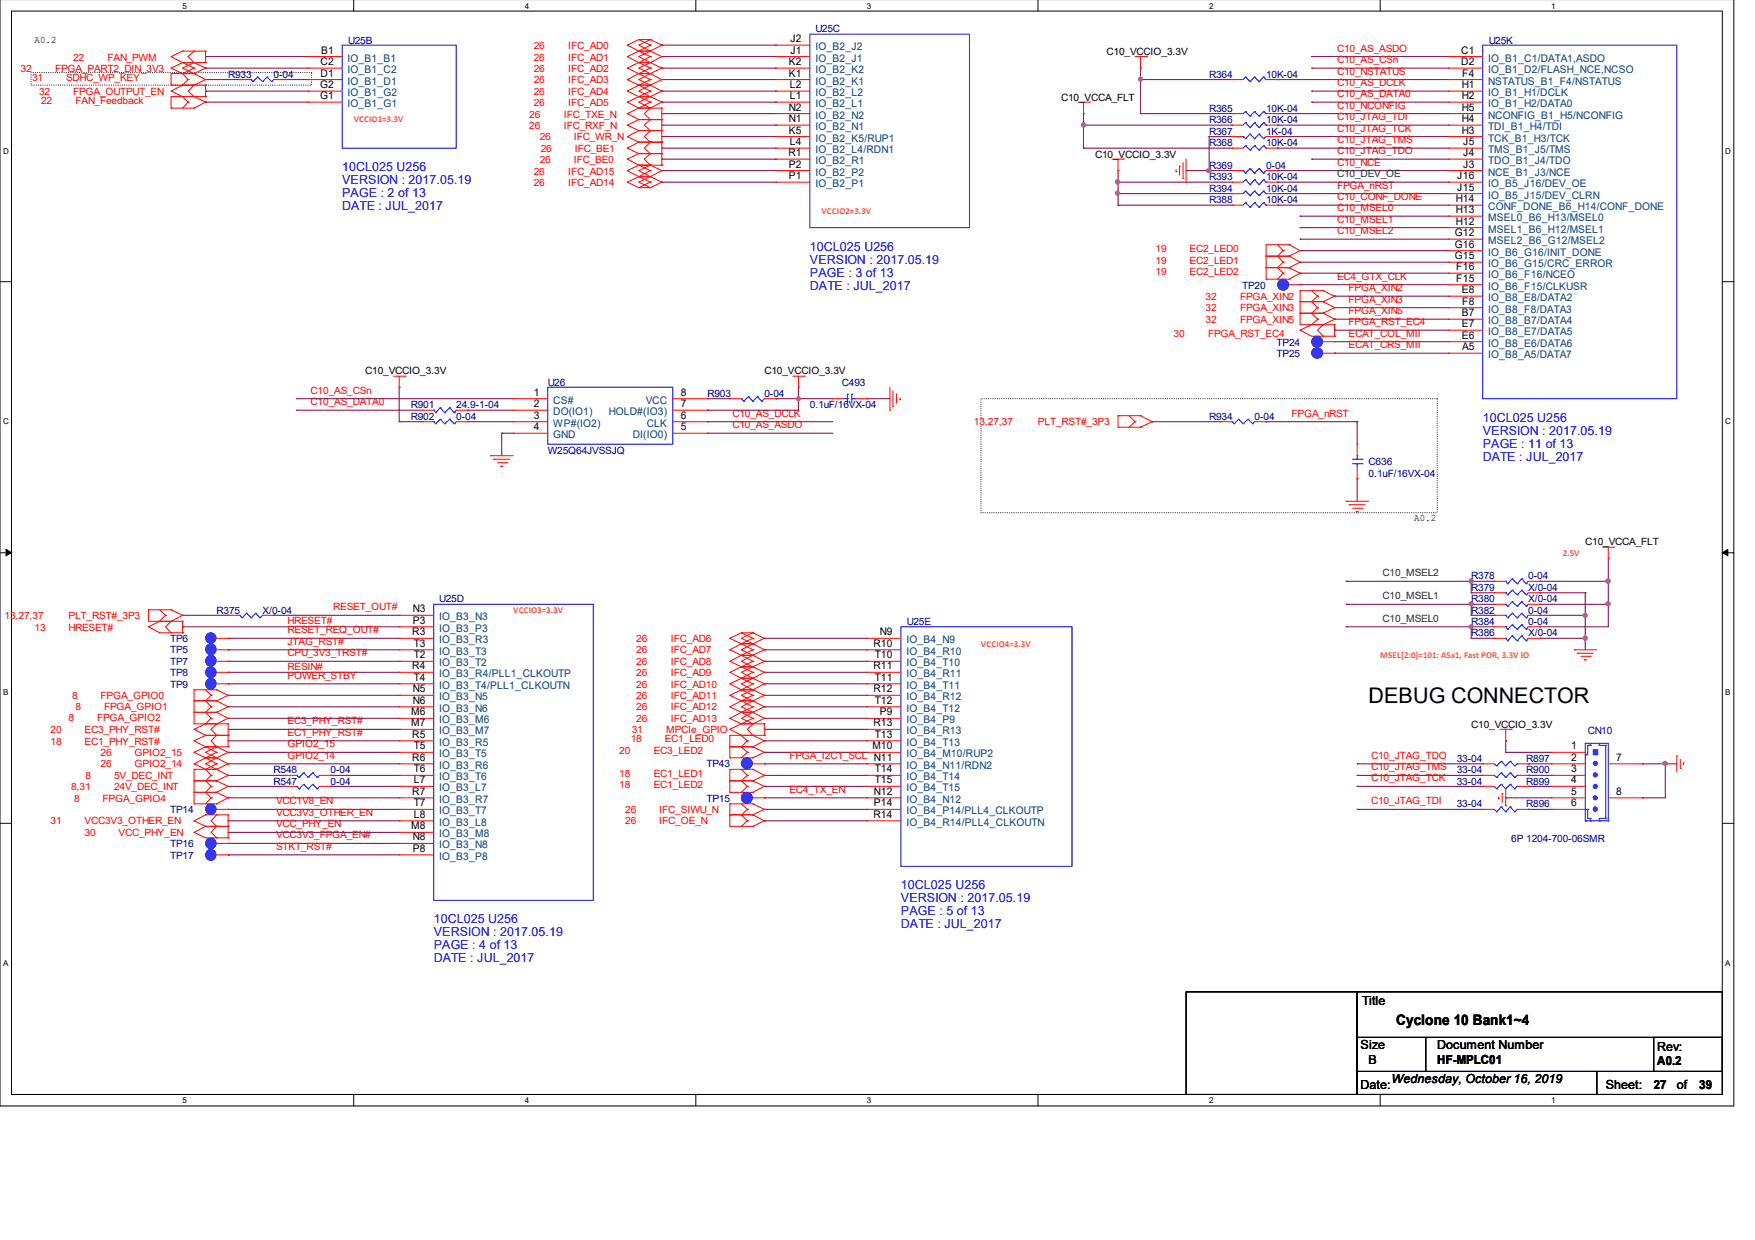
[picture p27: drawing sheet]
<svg xmlns="http://www.w3.org/2000/svg" width="297mm" height="210mm" viewBox="0 0 297 210" stroke-linecap="round" stroke-linejoin="round" font-family="sans-serif">
<defs><g id="words">
<text font-size="3.6" x="231.6" y="119.1">DEBUG CONNECTOR</text>
<text font-size="2.5" x="236.3" y="173.5">Cyclone 10 Bank1~4</text>
<g font-size="2.1" fill="#00f">
<text x="57.9" y="28.9">10CL025 U256</text>
<text x="57.9" y="31.1">VERSION : 2017.05.19</text>
<text x="57.9" y="33.3">PAGE : 2 of 13</text>
<text x="57.9" y="35.5">DATE : JUL_2017</text>
<text x="137.1" y="42.4">10CL025 U256</text>
<text x="137.1" y="44.6">VERSION : 2017.05.19</text>
<text x="137.1" y="46.8">PAGE : 3 of 13</text>
<text x="137.1" y="49">DATE : JUL_2017</text>
<text x="251" y="71.4">10CL025 U256</text>
<text x="251" y="73.6">VERSION : 2017.05.19</text>
<text x="251" y="75.8">PAGE : 11 of 13</text>
<text x="251" y="78">DATE : JUL_2017</text>
<text x="152.5" y="150.6">10CL025 U256</text>
<text x="152.5" y="152.8">VERSION : 2017.05.19</text>
<text x="152.5" y="155">PAGE : 5 of 13</text>
<text x="73.4" y="156.3">10CL025 U256</text>
<text x="73.4" y="158.5">VERSION : 2017.05.19</text>
<text x="73.4" y="160.7">PAGE : 4 of 13</text>
<text x="152.5" y="157.2">DATE : JUL_2017</text>
<text x="73.4" y="162.9">DATE : JUL_2017</text>
</g>
<g font-size="2.1">
<text x="230.5" y="170.2">Title</text>
<text x="230.3" y="177.6">Size</text>
<text x="243.2" y="177.6">Document Number</text>
<text x="280.5" y="178">Rev:</text>
<text x="230.3" y="184.3">Date:</text>
<text x="231.6" y="180.1">B</text>
<text x="235.5" y="183.3">Wednesday, October 16, 2019</text>
<text x="243.2" y="180.2">HF-MPLC01</text>
<text x="271.8" y="184.3">Sheet:</text>
<text x="279.9" y="184.4">27</text>
<text x="280.5" y="180.4">A0.2</text>
<text x="283.8" y="184.3">of</text>
<text x="287.6" y="184.4">39</text>
</g>
<g font-size="1.8">
<text x="54.3" y="11">C2</text>
<text x="54.4" y="9.1">B1</text>
<text x="133.5" y="11">K2</text>
<text x="133.8" y="7.1">J2</text>
<text x="133.8" y="9.1">J1</text>
<text x="247.3" y="9.1">C1</text>
<text x="247.3" y="11">D2</text>
<text x="54.2" y="14.9">G2</text>
<text x="54.2" y="16.8">G1</text>
<text x="54.3" y="13">D1</text>
<text x="133.5" y="13">K1</text>
<text x="133.7" y="14.9">L2</text>
<text x="133.7" y="16.8">L1</text>
<text x="247.4" y="14.9">H1</text>
<text x="247.4" y="16.8">H2</text>
<text x="247.5" y="13">F4</text>
<text x="133.5" y="18.7">N2</text>
<text x="133.5" y="20.7">N1</text>
<text x="133.5" y="22.6">K5</text>
<text x="247.4" y="18.7">H5</text>
<text x="247.4" y="20.7">H4</text>
<text x="247.4" y="22.6">H3</text>
<text x="133.4" y="26.4">R1</text>
<text x="133.5" y="28.4">P2</text>
<text x="133.7" y="24.6">L4</text>
<text x="247.6" y="24.6">J5</text>
<text x="247.6" y="26.4">J4</text>
<text x="247.6" y="28.4">J3</text>
<text x="133.5" y="30.3">P1</text>
<text x="246.4" y="34.2">H14</text>
<text x="246.6" y="30.3">J16</text>
<text x="246.6" y="32.3">J15</text>
<text x="246.2" y="40">G12</text>
<text x="246.2" y="41.9">G16</text>
<text x="246.4" y="36.1">H13</text>
<text x="246.4" y="38">H12</text>
<text x="246.2" y="43.9">G15</text>
<text x="246.5" y="45.7">F16</text>
<text x="246.5" y="47.7">F15</text>
<text x="247.4" y="49.6">E8</text>
<text x="247.4" y="53.5">B7</text>
<text x="247.5" y="51.6">F8</text>
<text x="247.4" y="55.4">E7</text>
<text x="247.4" y="57.3">E6</text>
<text x="247.5" y="59.3">A5</text>
<text x="90.3" y="67">1</text>
<text x="90.3" y="68.9">2</text>
<text x="90.3" y="70.9">3</text>
<text x="115.2" y="70.9">6</text>
<text x="115.2" y="68.9">7</text>
<text x="115.2" y="67">8</text>
<text x="90.3" y="72.8">4</text>
<text x="115.2" y="72.8">5</text>
<text x="69.8" y="107.5">R3</text>
<text x="69.8" y="103.6">N3</text>
<text x="69.8" y="105.6">P3</text>
<text x="148.9" y="107.5">N9</text>
<text x="69.8" y="113.3">R4</text>
<text x="70" y="109.5">T3</text>
<text x="70" y="111.4">T2</text>
<text x="147.8" y="109.5">R10</text>
<text x="147.8" y="113.3">R11</text>
<text x="148.1" y="111.4">T10</text>
<text x="69.8" y="117.2">N5</text>
<text x="69.8" y="119.1">N6</text>
<text x="70" y="115.2">T4</text>
<text x="147.8" y="117.2">R12</text>
<text x="148.1" y="115.2">T11</text>
<text x="148.1" y="119.1">T12</text>
<text x="69.6" y="121.1">M6</text>
<text x="69.6" y="123">M7</text>
<text x="69.8" y="124.9">R5</text>
<text x="147.8" y="123">R13</text>
<text x="148.1" y="124.9">T13</text>
<text x="148.9" y="121.1">P9</text>
<text x="69.8" y="128.8">R6</text>
<text x="70" y="126.8">T5</text>
<text x="70" y="130.7">T6</text>
<text x="147.7" y="126.8">M10</text>
<text x="148.1" y="130.7">T14</text>
<text x="265.9" y="126.8">1</text>
<text x="265.9" y="128.8">2</text>
<text x="265.9" y="130.7">3</text>
<text x="273.6" y="128.8">7</text>
<text x="69.8" y="134.5">R7</text>
<text x="70" y="132.6">L7</text>
<text x="70" y="136.5">T7</text>
<text x="147.9" y="134.5">N12</text>
<text x="147.9" y="136.5">P14</text>
<text x="148.1" y="132.6">T15</text>
<text x="265.9" y="132.6">4</text>
<text x="265.9" y="134.5">5</text>
<text x="265.9" y="136.5">6</text>
<text x="273.6" y="134.5">8</text>
<text x="69.6" y="140.4">M8</text>
<text x="69.8" y="142.3">N8</text>
<text x="70" y="138.4">L8</text>
<text x="147.8" y="138.4">R14</text>
<text x="69.8" y="144.2">P8</text>
</g>
<g font-size="1.8" fill="#004080">
<text x="58.8" y="10.4">IO_B1_B1</text>
<text x="138" y="8.5">IO_B2_J2</text>
<text x="138" y="10.4">IO_B2_J1</text>
<text x="251.9" y="10.4">IO_B1_C1/DATA1,ASDO</text>
<text x="58.8" y="12.4">IO_B1_C2</text>
<text x="58.8" y="14.3">IO_B1_D1</text>
<text x="58.8" y="16.3">IO_B1_G2</text>
<text x="138" y="12.4">IO_B2_K2</text>
<text x="138" y="14.3">IO_B2_K1</text>
<text x="138" y="16.3">IO_B2_L2</text>
<text x="251.9" y="12.4">IO_B1_D2/FLASH_NCE,NCSO</text>
<text x="251.9" y="14.3">NSTATUS_B1_F4/NSTATUS</text>
<text x="251.9" y="16.3">IO_B1_H1/DCLK</text>
<text x="58.8" y="18.1">IO_B1_G1</text>
<text x="138" y="18.1">IO_B2_L1</text>
<text x="138" y="20.1">IO_B2_N2</text>
<text x="138" y="22">IO_B2_N1</text>
<text x="138" y="24">IO_B2_K5/RUP1</text>
<text x="251.9" y="18.1">IO_B1_H2/DATA0</text>
<text x="251.9" y="20.1">NCONFIG_B1_H5/NCONFIG</text>
<text x="251.9" y="22">TDI_B1_H4/TDI</text>
<text x="251.9" y="24">TCK_B1_H3/TCK</text>
<text x="138" y="25.9">IO_B2_L4/RDN1</text>
<text x="138" y="27.8">IO_B2_R1</text>
<text x="138" y="29.7">IO_B2_P2</text>
<text x="251.9" y="25.9">TMS_B1_J5/TMS</text>
<text x="251.9" y="27.8">TDO_B1_J4/TDO</text>
<text x="251.9" y="29.7">NCE_B1_J3/NCE</text>
<text x="138" y="31.7">IO_B2_P1</text>
<text x="251.9" y="31.7">IO_B5_J16/DEV_OE</text>
<text x="251.9" y="33.6">IO_B5_J15/DEV_CLRN</text>
<text x="251.9" y="35.6">CONF_DONE_B6_H14/CONF_DONE</text>
<text x="251.9" y="37.4">MSEL0_B6_H13/MSEL0</text>
<text x="251.9" y="39.4">MSEL1_B6_H12/MSEL1</text>
<text x="251.9" y="41.3">MSEL2_B6_G12/MSEL2</text>
<text x="251.9" y="43.3">IO_B6_G16/INIT_DONE</text>
<text x="251.9" y="45.2">IO_B6_G15/CRC_ERROR</text>
<text x="251.9" y="47.1">IO_B6_F16/NCEO</text>
<text x="251.9" y="49">IO_B6_F15/CLKUSR</text>
<text x="251.9" y="51">IO_B8_E8/DATA2</text>
<text x="251.9" y="52.9">IO_B8_F8/DATA3</text>
<text x="251.9" y="54.9">IO_B8_B7/DATA4</text>
<text x="251.9" y="56.7">IO_B8_E7/DATA5</text>
<text x="251.9" y="58.7">IO_B8_E6/DATA6</text>
<text x="251.9" y="60.6">IO_B8_A5/DATA7</text>
<text x="93.6" y="68.3">CS#</text>
<text x="93.6" y="70.3">DO(IO1)</text>
<text x="103" y="70.3">HOLD#(IO3)</text>
<text x="109.3" y="68.3">VCC</text>
<text x="93.6" y="72.2">WP#(IO2)</text>
<text x="93.6" y="74.2">GND</text>
<text x="107.1" y="74.2">DI(IO0)</text>
<text x="109.5" y="72.2">CLK</text>
<text x="74.3" y="105">IO_B3_N3</text>
<text x="74.3" y="106.9">IO_B3_P3</text>
<text x="74.3" y="108.9">IO_B3_R3</text>
<text x="74.3" y="110.8">IO_B3_T3</text>
<text x="74.3" y="112.8">IO_B3_T2</text>
<text x="153.4" y="108.9">IO_B4_N9</text>
<text x="153.4" y="110.8">IO_B4_R10</text>
<text x="153.4" y="112.8">IO_B4_T10</text>
<text x="74.3" y="114.7">IO_B3_R4/PLL1_CLKOUTP</text>
<text x="74.3" y="116.6">IO_B3_T4/PLL1_CLKOUTN</text>
<text x="74.3" y="118.5">IO_B3_N5</text>
<text x="153.4" y="114.7">IO_B4_R11</text>
<text x="153.4" y="116.6">IO_B4_T11</text>
<text x="153.4" y="118.5">IO_B4_R12</text>
<text x="74.3" y="120.5">IO_B3_N6</text>
<text x="74.3" y="122.4">IO_B3_M6</text>
<text x="74.3" y="124.3">IO_B3_M7</text>
<text x="153.4" y="120.5">IO_B4_T12</text>
<text x="153.4" y="122.4">IO_B4_P9</text>
<text x="153.4" y="124.3">IO_B4_R13</text>
<text x="74.3" y="126.3">IO_B3_R5</text>
<text x="74.3" y="128.2">IO_B3_T5</text>
<text x="74.3" y="130.1">IO_B3_R6</text>
<text x="153.4" y="126.3">IO_B4_T13</text>
<text x="153.4" y="128.2">IO_B4_M10/RUP2</text>
<text x="153.4" y="130.1">IO_B4_N11/RDN2</text>
<text x="74.3" y="132.1">IO_B3_T6</text>
<text x="74.3" y="134">IO_B3_L7</text>
<text x="74.3" y="135.9">IO_B3_R7</text>
<text x="74.3" y="137.9">IO_B3_T7</text>
<text x="153.4" y="132.1">IO_B4_T14</text>
<text x="153.4" y="134">IO_B4_T15</text>
<text x="153.4" y="135.9">IO_B4_N12</text>
<text x="153.4" y="137.9">IO_B4_P14/PLL4_CLKOUTP</text>
<text x="74.3" y="139.8">IO_B3_L8</text>
<text x="74.3" y="141.7">IO_B3_M8</text>
<text x="74.3" y="143.6">IO_B3_N8</text>
<text x="153.4" y="139.8">IO_B4_R14/PLL4_CLKOUTN</text>
<text x="74.3" y="145.6">IO_B3_P8</text>
</g>
<g font-size="1.7" fill="#000080">
<text x="138" y="5.4">U25C</text>
<text x="58.9" y="7.4">U25B</text>
<text x="252" y="7.4">U25K</text>
<text x="38.6" y="13.1">R933</text>
<text x="46.3" y="13.1">0-04</text>
<text x="204.6" y="13.1">R364</text>
<text x="214.3" y="13.1">10K-04</text>
<text x="204.6" y="20.8">R366</text>
<text x="204.6" y="22.8">R367</text>
<text x="204.6" y="18.9">R365</text>
<text x="214.3" y="20.8">10K-04</text>
<text x="214.3" y="22.8">1K-04</text>
<text x="214.3" y="18.9">10K-04</text>
<text x="204.6" y="24.7">R368</text>
<text x="204.6" y="28.5">R369</text>
<text x="214.3" y="24.7">10K-04</text>
<text x="214.3" y="28.5">0-04</text>
<text x="204.6" y="34.4">R388</text>
<text x="204.6" y="30.5">R393</text>
<text x="204.6" y="32.4">R394</text>
<text x="214.3" y="34.4">10K-04</text>
<text x="214.3" y="30.5">10K-04</text>
<text x="214.3" y="32.4">10K-04</text>
<text x="210.2" y="48.9">TP20</text>
<text x="216.1" y="58.5">TP24</text>
<text x="92.7" y="65.3">U26</text>
<text x="142.5" y="65.3">C493</text>
<text x="216.1" y="60.5">TP25</text>
<text x="69.5" y="69.1">R901</text>
<text x="69.5" y="71">R902</text>
<text x="77.2" y="69.1">24.9-1-04</text>
<text x="77.2" y="71">0-04</text>
<text x="119.7" y="67.2">R903</text>
<text x="129.4" y="67.2">0-04</text>
<text x="137.1" y="69.1">0.1uF/16VX-04</text>
<text x="204.6" y="71">R934</text>
<text x="212.3" y="71">0-04</text>
<text x="92.7" y="76.8">W25Q64JVSSJQ</text>
<text x="231.6" y="78.8">C636</text>
<text x="231.6" y="80.7">0.1uF/16VX-04</text>
<text x="74.3" y="102">U25D</text>
<text x="249" y="98.1">R378</text>
<text x="249" y="100">R379</text>
<text x="249" y="102">R380</text>
<text x="258.7" y="98.1">0-04</text>
<text x="258.7" y="100">X/0-04</text>
<text x="258.7" y="102">X/0-04</text>
<text x="36.7" y="103.9">R375</text>
<text x="44.4" y="103.9">X/0-04</text>
<text x="153.5" y="105.8">U25E</text>
<text x="249" y="103.9">R382</text>
<text x="249" y="105.8">R384</text>
<text x="249" y="107.7">R386</text>
<text x="258.7" y="103.9">0-04</text>
<text x="258.7" y="105.8">0-04</text>
<text x="258.7" y="107.7">X/0-04</text>
<text x="28.8" y="112.5">TP7</text>
<text x="28.8" y="110.6">TP5</text>
<text x="28.8" y="108.7">TP6</text>
<text x="28.8" y="114.5">TP8</text>
<text x="28.8" y="116.4">TP9</text>
<text x="268.7" y="124.3">CN10</text>
<text x="46.3" y="130.9">R548</text>
<text x="56" y="130.9">0-04</text>
<text x="119.5" y="129.9">TP43</text>
<text x="246.5" y="130.9">33-04</text>
<text x="246.5" y="129">33-04</text>
<text x="258.3" y="130.9">R900</text>
<text x="258.3" y="129">R897</text>
<text x="28.8" y="137.7">TP14</text>
<text x="46.3" y="132.9">R547</text>
<text x="56" y="132.9">0-04</text>
<text x="119.5" y="135.7">TP15</text>
<text x="246.5" y="132.9">33-04</text>
<text x="246.5" y="136.7">33-04</text>
<text x="258.3" y="132.9">R899</text>
<text x="258.3" y="136.7">R896</text>
<text x="28.8" y="143.4">TP16</text>
<text x="255.8" y="142.5">6P 1204-700-06SMR</text>
<text x="28.8" y="145.4">TP17</text>
</g>
<g font-size="1.7">
<text x="5.8" y="7.2">A0.2</text>
<text x="187.3" y="9.2">C10_VCCIO_3.3V</text>
<text x="179.6" y="17">C10_VCCA_FLT</text>
<text x="185.3" y="26.7">C10_VCCIO_3.3V</text>
<text x="61.8" y="63.3">C10_VCCIO_3.3V</text>
<text x="129.4" y="63.3">C10_VCCIO_3.3V</text>
<text x="239.4" y="88.2">A0.2</text>
<text x="268.3" y="92.3">C10_VCCA_FLT</text>
<text x="249" y="123.2">C10_VCCIO_3.3V</text>
</g>
<g font-size="1.7" fill="#f00">
<text x="12.4" y="10.3">22</text>
<text x="18.2" y="10.3">FAN_PWM</text>
<text x="90.3" y="10.3">26</text>
<text x="90.3" y="8.3">26</text>
<text x="96.2" y="10.3">IFC_AD1</text>
<text x="96.2" y="8.3">IFC_AD0</text>
<text x="226.3" y="8.7">C10_AS_ASDO</text>
<text x="226.3" y="10.7">C10_AS_CSn</text>
<text x="3.5" y="12.2">32</text>
<text x="5.4" y="13.7">31</text>
<text x="6.6" y="16">32</text>
<text x="6.9" y="17.5">22</text>
<text x="9.3" y="12.2">FPGA_PART2_DIN_3V3</text>
<text x="11.2" y="13.7">SDHC_WP_KEY</text>
<text x="12.4" y="16">FPGA_OUTPUT_EN</text>
<text x="12.8" y="17.5">FAN_Feedback</text>
<text x="90.3" y="12.2">26</text>
<text x="90.3" y="14.1">26</text>
<text x="90.3" y="16">26</text>
<text x="90.3" y="18">26</text>
<text x="96.2" y="12.2">IFC_AD2</text>
<text x="96.2" y="14.1">IFC_AD3</text>
<text x="96.2" y="16">IFC_AD4</text>
<text x="96.2" y="18">IFC_AD5</text>
<text x="226.3" y="12.6">C10_NSTATUS</text>
<text x="226.3" y="14.6">C10_AS_DCLK</text>
<text x="226.3" y="16.4">C10_AS_DATA0</text>
<text x="89.6" y="21.9">26</text>
<text x="89.6" y="19.9">26</text>
<text x="91.4" y="23.7">26</text>
<text x="95.4" y="21.9">IFC_RXF_N</text>
<text x="95.4" y="19.9">IFC_TXE_N</text>
<text x="97.1" y="23.7">IFC_WR_N</text>
<text x="226.3" y="18.4">C10_NCONFIG</text>
<text x="226.3" y="20.3">C10_JTAG_TDI</text>
<text x="226.3" y="22.3">C10_JTAG_TCK</text>
<text x="90.3" y="29.6">26</text>
<text x="91.4" y="27.6">26</text>
<text x="91.5" y="25.7">26</text>
<text x="96.2" y="29.6">IFC_AD15</text>
<text x="97.1" y="27.6">IFC_BE0</text>
<text x="97.3" y="25.7">IFC_BE1</text>
<text x="226.3" y="28">C10_NCE</text>
<text x="226.3" y="26.1">C10_JTAG_TDO</text>
<text x="226.3" y="24.2">C10_JTAG_TMS</text>
<text x="90.3" y="31.5">26</text>
<text x="96.2" y="31.5">IFC_AD14</text>
<text x="226.3" y="33.9">C10_CONF_DONE</text>
<text x="226.3" y="35.7">C10_MSEL0</text>
<text x="226.3" y="31.9">FPGA_nRST</text>
<text x="226.3" y="37.7">C10_MSEL1</text>
<text x="226.3" y="39.6">C10_MSEL2</text>
<text x="195.6" y="42.7">19</text>
<text x="195.6" y="44.6">19</text>
<text x="195.6" y="46.5">19</text>
<text x="201.3" y="42.7">EC2_LED0</text>
<text x="201.3" y="44.6">EC2_LED1</text>
<text x="201.3" y="46.5">EC2_LED2</text>
<text x="226.3" y="47.3">EC4_GTX_CLK</text>
<text x="204" y="52.7">32</text>
<text x="204" y="50.8">32</text>
<text x="209.9" y="52.7">FPGA_XIN3</text>
<text x="209.9" y="50.8">FPGA_XIN2</text>
<text x="228.3" y="51.2">FPGA_XIN3</text>
<text x="228.3" y="49.3">FPGA_XIN2</text>
<text x="228.3" y="53.2">FPGA_XIN5</text>
<text x="198.6" y="57">30</text>
<text x="204" y="54.6">32</text>
<text x="204.5" y="57">FPGA_RST_EC4</text>
<text x="209.9" y="54.6">FPGA_XIN5</text>
<text x="228.3" y="55">FPGA_RST_EC4</text>
<text x="228.3" y="57">ECAT_COL_MII</text>
<text x="228.3" y="58.9">ECAT_CRS_MII</text>
<text x="52.6" y="68.6">C10_AS_DATA0</text>
<text x="52.6" y="66.6">C10_AS_CSn</text>
<text x="124" y="70.5">C10_AS_DCLK</text>
<text x="164.8" y="72">13,27,37</text>
<text x="175.7" y="72">PLT_RST#_3P3</text>
<text x="218.6" y="70.5">FPGA_nRST</text>
<text x="124" y="72.5">C10_AS_ASDO</text>
<text x=".8" y="104.8">13,27,37</text>
<text x="5.8" y="106.8">13</text>
<text x="11.6" y="106.8">HRESET#</text>
<text x="11.6" y="104.8">PLT_RST#_3P3</text>
<text x="48.7" y="105.7">HRESET#</text>
<text x="48.7" y="107.2">RESET_REQ_OUT#</text>
<text x="56.4" y="103.3">RESET_OUT#</text>
<text x="48.7" y="113.4">RESIN#</text>
<text x="48.7" y="109.1">JTAG_RST#</text>
<text x="48.7" y="111.1">CPU_3V3_TRST#</text>
<text x="107.7" y="108.7">26</text>
<text x="107.7" y="110.6">26</text>
<text x="107.7" y="112.5">26</text>
<text x="113.5" y="108.7">IFC_AD6</text>
<text x="113.5" y="110.6">IFC_AD7</text>
<text x="113.5" y="112.5">IFC_AD8</text>
<text x="12.2" y="118.4">8</text>
<text x="17" y="118.4">FPGA_GPIO0</text>
<text x="48.7" y="114.9">POWER_STBY</text>
<text x="107.7" y="114.5">26</text>
<text x="107.7" y="116.4">26</text>
<text x="107.7" y="118.4">26</text>
<text x="113.5" y="114.5">IFC_AD9</text>
<text x="113.5" y="116.4">IFC_AD10</text>
<text x="113.5" y="118.4">IFC_AD11</text>
<text x="8.6" y="124.1">20</text>
<text x="11.6" y="122">8</text>
<text x="12.8" y="120.2">8</text>
<text x="14.3" y="124.1">EC3_PHY_RST#</text>
<text x="16.4" y="122">FPGA_GPIO2</text>
<text x="17.6" y="120.2">FPGA_GPIO1</text>
<text x="48.7" y="124.6">EC1_PHY_RST#</text>
<text x="48.7" y="122.6">EC3_PHY_RST#</text>
<text x="106.8" y="125.7">18</text>
<text x="106.9" y="124.1">31</text>
<text x="107.7" y="120.2">26</text>
<text x="107.7" y="122.2">26</text>
<text x="112.5" y="125.7">EC1_LED0</text>
<text x="112.8" y="124.1">MPCIe_GPIO</text>
<text x="113.5" y="120.2">IFC_AD12</text>
<text x="113.5" y="122.2">IFC_AD13</text>
<text x="8.6" y="126.1">18</text>
<text x="14.3" y="126.1">EC1_PHY_RST#</text>
<text x="14.5" y="131.8">8</text>
<text x="17" y="128">26</text>
<text x="17" y="129.9">26</text>
<text x="19.3" y="131.8">5V_DEC_INT</text>
<text x="22.8" y="128">GPIO2_15</text>
<text x="22.8" y="129.9">GPIO2_14</text>
<text x="48.7" y="126.5">GPIO2_15</text>
<text x="48.7" y="128.5">GPIO2_14</text>
<text x="104.8" y="131.5">18</text>
<text x="104.8" y="127.6">20</text>
<text x="110.7" y="131.5">EC1_LED1</text>
<text x="110.7" y="127.6">EC3_LED2</text>
<text x="133.6" y="128.5">FPGA_I2C1_SCL N11</text>
<text x="232.1" y="128.5">C10_JTAG_TDO</text>
<text x="232.1" y="130.4">C10_JTAG_TMS</text>
<text x="12" y="133.8">8,31</text>
<text x="12.5" y="135.7">8</text>
<text x="17.4" y="135.7">FPGA_GPIO4</text>
<text x="19.3" y="133.8">24V_DEC_INT</text>
<text x="46.7" y="136.2">VCC1V8_EN</text>
<text x="104.8" y="133.4">18</text>
<text x="105.8" y="137.7">26</text>
<text x="110.7" y="133.4">EC1_LED2</text>
<text x="111.6" y="137.7">IFC_SIWU_N</text>
<text x="133.6" y="134.2">EC4_TX_EN</text>
<text x="232.1" y="136.2">C10_JTAG_TDI</text>
<text x="232.1" y="132.3">C10_JTAG_TCK</text>
<text x="8.6" y="139.5">31</text>
<text x="14.3" y="139.5">VCC3V3_OTHER_EN</text>
<text x="14.3" y="141.5">30</text>
<text x="20.1" y="141.5">VCC_PHY_EN</text>
<text x="46.7" y="138.1">VCC3V3_OTHER_EN</text>
<text x="46.7" y="141.9">VCC3V3_FPGA_EN#</text>
<text x="46.7" y="140.1">VCC_PHY_EN</text>
<text x="46.7" y="143.9">STKT_RST#</text>
<text x="105.8" y="139.5">26</text>
<text x="111.6" y="139.5">IFC_OE_N</text>
</g>
<g font-size="1.7" fill="#008000">
<text x="226.3" y="30">C10_DEV_OE</text>
<text x="234" y="101.4">C10_MSEL1</text>
<text x="234" y="97.6">C10_MSEL2</text>
<text x="234" y="105.3">C10_MSEL0</text>
</g>
<g font-size="1.5" fill="#ff8000">
<text x="59.9" y="20.7">VCCIO1=3.3V</text>
<text x="139" y="36.2">VCCIO2=3.3V</text>
<text x="264.5" y="94.1">2.5V</text>
<text x="86.9" y="103.7">VCCIO3=3.3V</text>
<text x="166" y="109.5">VCCIO4=3.3V</text>
<text x="233.6" y="111.4">MSEL[2:0]=101: ASx1, Fast POR, 3.3V IO</text>
</g>
<g font-size="1.4">
<text x="30.9" y="1.5">5</text>
<text x="88.8" y="1.5">4</text>
<text x="146.7" y="1.5">3</text>
<text x="204.6" y="1.5">2</text>
<text x="262.6" y="1.5">1</text>
<text x=".5" y="26">D</text>
<text x="292" y="26">D</text>
<text x=".5" y="71.8">C</text>
<text x="292" y="71.8">C</text>
<text x=".5" y="117.7">B</text>
<text x="292" y="117.7">B</text>
<text x=".5" y="163.5">A</text>
<text x="292" y="163.5">A</text>
<text x="30.9" y="186.8">5</text>
<text x="88.8" y="186.8">4</text>
<text x="146.7" y="186.8">3</text>
<text x="204.6" y="186.8">2</text>
<text x="262.6" y="186.8">1</text>
</g>
</g></defs>
<path d="M0 -.1v187.3h293.5v-187.3M1.9 1.9h289.6v183.4h-289.6z" fill="none" stroke="#000" stroke-width=".17"/>
<g fill="#fff">
<path d="M30.9 .2h.7v1.4h-.7z"/>
<path d="M30.9 185.5h.7v1.5h-.7z"/>
</g>
<path d="M59.9 -.1v2M59.9 185.3v1.9" fill="none" stroke="#000" stroke-width=".17"/>
<g fill="#fff">
<path d="M88.8 .2h.7v1.4h-.7z"/>
<path d="M88.8 185.5h.7v1.5h-.7z"/>
</g>
<path d="M117.8 -.1v2M117.8 185.3v1.9" fill="none" stroke="#000" stroke-width=".17"/>
<g fill="#fff">
<path d="M146.7 .2h.7v1.4h-.7z"/>
<path d="M146.7 185.5h.7v1.5h-.7z"/>
</g>
<path d="M175.7 -.1v2M175.7 185.3v1.9" fill="none" stroke="#000" stroke-width=".17"/>
<g fill="#fff">
<path d="M204.6 .2h.7v1.4h-.7z"/>
<path d="M204.6 185.5h.7v1.5h-.7z"/>
</g>
<path d="M233.6 -.1v2M233.6 185.3v1.9" fill="none" stroke="#000" stroke-width=".17"/>
<g fill="#fff">
<path d="M262.6 .2h.6v1.4h-.6z"/>
<path d="M262.6 185.5h.6v1.5h-.6z"/>
<path d="M.5 24.7h.9v1.5h-.9z"/>
<path d="M292 24.7h.9v1.5h-.9z"/>
<path d="M.5 70.5h.9v1.5h-.9z"/>
<path d="M292 70.5h.9v1.5h-.9z"/>
</g>
<path d="M0 47.7h1.9M291.5 47.7h2" fill="none" stroke="#000" stroke-width=".17"/>
<g fill="#fff">
<path d="M.5 116.4h.9v1.5h-.9z"/>
<path d="M292 116.4h.9v1.5h-.9z"/>
</g>
<path d="M0 93.6h1.9M291.5 93.6h2" fill="none" stroke="#000" stroke-width=".17"/>
<path d="M1 93l.9 .6-.9 .5zM291.5 93.6l.9-.6v1.1z" fill="#000" stroke="#000" stroke-width=".17"/>
<g fill="#fff">
<path d="M.5 162.2h.9v1.5h-.9z"/>
<path d="M292 162.2h.9v1.5h-.9z"/>
</g>
<path d="M0 139.4h1.9M291.5 139.4h2M200.7 167.9h29v17.4h-29zM229.7 175.6h11.6v5.8h-11.6zM229.7 167.9h61.8v7.7h-61.8zM241.3 175.6h50.2v5.8h-50.2zM279.9 175.6h11.6v5.8h-11.6zM229.7 181.4h40.6v3.9h-40.6zM270.3 181.4h21.2v3.9h-21.2z" fill="none" stroke="#000" stroke-width=".17"/>
<path d="M5.2 12.3h47.5v2.1h-47.5zM166 67.5h77.2v19.3h-77.2z" fill="none" stroke="#000" stroke-width=".17" stroke-dasharray="0 .3"/>
<g fill="none" stroke="#800040" stroke-width=".17">
<path d="M34.8 9.6h.1M34.8 11.5h.1M34.8 15.4h.1M34.8 17.3h.1M34.8 9.6h17.4M34.8 11.5h17.4M34.8 15.4h17.4M34.8 17.3h17.4M34.8 13.5h5.8M40.6 13.5h.1M48.3 13.5h3.9M52.2 13.5h.1"/>
<path d="M112 9.6h.1M112 7.6h.1M112 11.5h.1M112 15.4h.1M112 17.3h.1M112 13.5h.1M112 19.2h.1M112 9.6h19.3M112 11.5h19.3M112 15.4h19.3M112 17.3h19.3M112 7.6h19.3"/>
<path d="M112 13.5h19.3M112 19.2h19.3M183.4 19.2h.1M183.4 19.2v5.9M193 11.5h.1M193 13.5h.1M193 19.2h.1M193 13.5h15.5M193 19.2h15.5M193 11.5v7.7M216.2 13.5h.1M216.2 19.2h.1"/>
<path d="M216.2 13.5h29M216.2 19.2h29M222 9.6h.1M222 11.5h.1M222 15.4h.1M222 17.3h.1M222 9.6h23.2M222 11.5h23.2M222 15.4h23.2M222 17.3h23.2M112 21.2h.1M112 23.1h.1"/>
<path d="M112 25.1h.1M112 26.9h.1M112 30.8h.1M112 28.9h.1M112 21.2h19.3M112 23.1h19.3M112 25.1h19.3M112 26.9h19.3M112 30.8h19.3M112 28.9h19.3M183.4 21.2h.1M183.4 25.1h.1"/>
<path d="M183.4 21.2h25.1M183.4 25.1h25.1M189.2 34.7h.1M189.2 32.8h.1M189.2 28.9h.1M189.2 30.8h.1M189.2 30.8h19.3M189.2 34.7h19.3M189.2 28.9v5.8M189.2 32.8h19.3M200.7 28.9h.1M200.7 28.9h7.8"/>
<path d="M204.6 23.1h.1M204.6 28.9h.1M204.6 23.1h3.9M204.6 23.1v5.8M216.2 34.7h.1M216.2 28.9h.1M216.2 21.2h.1M216.2 23.1h.1M216.2 25.1h.1M216.2 32.8h.1M216.2 30.8h.1M216.2 21.2h29"/>
<path d="M216.2 23.1h29M216.2 25.1h29M216.2 30.8h29M216.2 28.9h29M216.2 34.7h29M216.2 32.8h29M220 36.6h.1M220 38.5h.1M220 36.6h25.2M220 38.5h25.2M222 26.9h.1M222 26.9h23.2"/>
<path d="M220 44.4h.1M220 42.4h.1M220 40.5h.1M220 48.2h.1M220 46.2h.1M220 44.4h25.2M220 42.4h25.2M220 40.5h25.2M220 48.2h25.2M220 46.2h25.2M225.9 52.1h.1M225.9 50.1h.1"/>
<path d="M225.9 54h.1M225.9 55.9h.1M225.9 57.8h.1M225.9 59.8h.1M225.9 52.1h19.3M225.9 50.1h19.3M225.9 54h19.3M225.9 55.9h19.3M225.9 57.8h19.3M225.9 59.8h19.3M50.2 69.4h.1M50.2 67.5h.1"/>
<path d="M50.2 69.4h21.3M50.2 67.5h36.7M67.6 71.4h.1M67.6 65.5h.1M67.6 71.4h3.9M67.6 65.5v5.9M79.2 69.4h.1M79.2 71.4h.1M79.2 71.4h7.7M79.2 69.4h7.7M84.9 73.3h.1M84.9 73.3h2"/>
<path d="M84.9 73.3v3.8M119.7 71.4h.1M119.7 73.3h.1M119.7 69.4h.1M119.7 67.5h.1M119.7 71.4h21.3M119.7 73.3h21.3M119.7 67.5h3.8M131.3 67.5h.1M131.3 67.5h9.7M135.1 67.5h.1M135.1 65.5h.1"/>
<path d="M135.1 65.5v3.9h-15.4M146.7 67.5h.1M146.7 67.5h3.9M195 71.4h.1M195 71.4h11.6M214.3 71.4h.1M214.3 71.4h15.4M229.7 71.4h.1M229.7 71.4v3.8M227.8 98.4h.1M227.8 98.4h25.1M229.7 81h.1"/>
<path d="M229.7 81v3.9M249 98.4h.1M249 98.4v1.9M260.6 98.4h.1M260.6 98.4h11.6M272.2 94.5h.1M272.2 98.4h.1M272.2 94.5v11.6h-11.6M30.9 106.1h.1M30.9 104.2h.1M30.9 106.1h36.7M30.9 104.2h7.7"/>
<path d="M38.6 113.8h.1M38.6 115.8h.1M38.6 108h.1M38.6 110h.1M38.6 111.9h.1M38.6 117.7h.1M38.6 119.6h.1M38.6 113.8h29M38.6 115.8h29M38.6 108h29M38.6 110h29M38.6 111.9h29"/>
<path d="M38.6 117.7h29M38.6 119.6h29M46.3 104.2h.1M46.3 104.2h21.3M129.4 108h.1M129.4 110h.1M129.4 111.9h.1M129.4 117.7h.1M129.4 119.6h.1M129.4 115.8h.1M129.4 113.8h.1M129.4 113.8h17.3"/>
<path d="M129.4 115.8h17.3M129.4 108h17.3M129.4 110h17.3M129.4 111.9h17.3M129.4 117.7h17.3M129.4 119.6h17.3M227.8 106.1h.1M227.8 102.3h.1M227.8 106.1h25.1M227.8 102.3h25.1M249 104.2h.1M249 102.3h.1"/>
<path d="M249 108h.1M249 106.1h.1M249 100.3h.1M249 104.2h3.9M249 108h3.9M249 102.3v1.9M249 106.1v1.9M249 100.3h3.9M260.6 102.3h.1M260.6 104.2h.1M260.6 106.1h.1M260.6 100.3h.1"/>
<path d="M260.6 108h.1M260.6 104.2h7.7M260.6 108h7.7M260.6 102.3h11.6M260.6 100.3h7.7M268.3 104.2h.1M268.3 100.3h.1M268.3 108h.1M268.3 100.3v9.7M272.2 102.3h.1M38.6 121.6h.1M38.6 127.4h.1"/>
<path d="M38.6 125.4h.1M38.6 123.5h.1M38.6 131.2h.1M38.6 129.3h.1M38.6 135.1h.1M38.6 137h.1M38.6 139h.1M38.6 133.1h.1M38.6 129.3h29M38.6 135.1h29M38.6 131.2h9.7M38.6 133.1h9.7"/>
<path d="M38.6 127.4h29M38.6 137h29M38.6 121.6h29M38.6 125.4h29M38.6 123.5h29M38.6 139h29M56 131.2h.1M56 133.1h.1M56 131.2h11.6M56 133.1h11.6M129.4 121.6h.1M129.4 123.5h.1"/>
<path d="M129.4 125.4h.1M129.4 127.4h.1M129.4 131.2h.1M129.4 133.1h.1M129.4 139h.1M129.4 137h.1M129.4 135.1h.1M129.4 129.3h.1M129.4 129.3h17.3M129.4 135.1h17.3M129.4 131.2h17.3M129.4 133.1h17.3"/>
<path d="M129.4 127.4h17.3M129.4 137h17.3M129.4 121.6h17.3M129.4 125.4h17.3M129.4 123.5h17.3M129.4 139h17.3M229.7 129.3h.1M229.7 131.2h.1M229.7 137h.1M229.7 133.1h.1M229.7 129.3h21.3M229.7 131.2h21.3"/>
<path d="M229.7 133.1h21.3M229.7 137h21.3M254.8 125.4h.1M254.8 135.1h.1M254.8 127.4h.1M254.8 125.4v2M254.8 135.1h7.8M254.8 127.4h7.8M258.7 129.3h.1M258.7 131.2h.1M258.7 133.1h.1M258.7 137h.1"/>
<path d="M258.7 129.3h3.9M258.7 131.2h3.9M258.7 133.1h3.9M258.7 137h3.9M278 129.3h.1M278 135.1h.1M278 129.3h5.8M281.9 129.3h.1M281.9 129.3v5.8h-3.9M38.6 142.8h.1M38.6 140.9h.1M38.6 144.7h.1"/>
<path d="M38.6 142.8h29M38.6 140.9h29M38.6 144.7h29"/>
</g>
<g fill="#f0f" stroke="#f0f" stroke-width=".17">
<circle cx="281.8" cy="129.2" r=".36"/>
<circle cx="135.1" cy="67.5" r=".34"/>
<circle cx="193" cy="13.4" r=".34"/>
<circle cx="183.4" cy="21.1" r=".36"/>
<circle cx="204.6" cy="28.9" r=".36"/>
<circle cx="189.1" cy="30.8" r=".36"/>
<circle cx="189.1" cy="32.7" r=".34"/>
<circle cx="272.2" cy="102.2" r=".36"/>
<circle cx="249" cy="98.4" r=".36"/>
<circle cx="249" cy="102.2" r=".34"/>
<circle cx="249" cy="106.1" r=".34"/>
<circle cx="272.2" cy="98.4" r=".38"/>
<circle cx="268.3" cy="104.2" r=".34"/>
<circle cx="268.3" cy="108" r=".36"/>
</g>
<g fill="none" stroke="#f00" stroke-width=".17">
<path d="M29 9.6h.1M29 11.5h.1M29 18.3h.1M29 15.4h.1M29 14.4h.1M29 9.6l1.9 1M29 11.5l1.9 1M29 18.3h3.9M29 15.4l1.9 1 .9 .9M29 14.4h5.8M30.9 8.7h.1M30.9 10.6h.1"/>
<path d="M30.9 12.5h.1M30.9 14.4h.1M30.9 10.6h3.9M30.9 8.7l-1.9 .9M30.9 8.7h3.9M30.9 10.6l-1.9 .9M30.9 10.6l2 .9M30.9 14.4l-1.9 1M30.9 12.5l.9 1M31.8 17.3h.1M31.8 13.5h.1M31.8 17.3l-.9 1"/>
<path d="M31.8 13.5l-.9 .9M32.9 10.6h.1M32.9 8.7h.1M32.9 12.5h.1M32.9 11.5h.1M32.9 16.4h.1M32.9 18.3h.1M32.9 14.4h.1M32.9 8.7l-1.1 .9 1.1 1M32.9 12.5h-3.9v1.9M32.9 10.6l1.9 .9M32.9 10.6l-2 .9 2 1"/>
<path d="M32.9 11.5l-2 1M32.9 16.4l1.9 .9M32.9 14.4l-1.1 1 1.1 1M32.9 12.5l1.9 1M34.8 10.6h.1M34.8 8.7h.1M34.8 11.5h.1M34.8 17.3h.1M34.8 16.4h.1M34.8 14.4h.1M34.8 13.5h.1M34.8 8.7v1.9"/>
<path d="M34.8 14.4v2M34.8 11.5l-1.9 1M34.8 16.4h-5.8v1.9M34.8 17.3l-1.9 1M34.8 13.5l-1.9 .9M40.6 13.5h.1M40.6 13.5h1.9M46.3 13.5h2M48.3 13.5h.1M52.2 9.6h.1M52.2 11.5h.1M52.2 13.5h.1"/>
<path d="M52.2 15.4h.1M52.2 17.3h.1M52.2 9.6h5.7M52.2 17.3h5.7M52.2 11.5h5.7M52.2 13.5h5.7M52.2 15.4h5.7M106.2 9.6h.1M106.2 7.6h.1M106.2 11.5h.1M106.2 13.5h.1M106.2 15.4h.1"/>
<path d="M106.2 17.3h.1M106.2 19.2h.1M106.2 9.6l1.9 1M106.2 7.6l1.9 1.1M106.2 11.5l1.9 1M106.2 13.5l1.9 .9M106.2 15.4l1.9 1M106.2 17.3l1.9 1M106.2 19.2l1.9 1M108.1 8.7h.1M108.1 10.6h.1M108.1 6.7h.1"/>
<path d="M108.1 12.5h.1M108.1 14.4h.1M108.1 16.4h.1M108.1 18.3h.1M108.1 10.6h2M108.1 8.7h2M108.1 12.5h2M108.1 16.4h2M108.1 18.3h3.9M108.1 14.4h2M108.1 8.7l-1.9 .9M108.1 8.7l2 .9"/>
<path d="M108.1 6.7h2M108.1 6.7l-1.9 .9M108.1 6.7l2 .9M108.1 10.6l-1.9 .9M108.1 10.6l2 .9M108.1 12.5l-1.9 1M108.1 12.5l2 1M108.1 14.4l-1.9 1M108.1 14.4l2 1M108.1 16.4l2 .9M108.1 18.3l-1.9 .9M110.1 10.6h.1"/>
<path d="M110.1 8.7h.1M110.1 9.6h.1M110.1 6.7h.1M110.1 7.6h.1M110.1 12.5h.1M110.1 11.5h.1M110.1 14.4h.1M110.1 13.5h.1M110.1 16.4h.1M110.1 15.4h.1M110.1 18.3h.1M110.1 17.3h.1"/>
<path d="M110.1 8.7l1.9 .9M110.1 8.7l-2 .9 2 1M110.1 9.6l-2 1M110.1 6.7l1.9 .9M110.1 6.7l-2 .9 2 1.1M110.1 7.6l-2 1.1M110.1 10.6l1.9 .9M110.1 10.6l-2 .9 2 1M110.1 11.5l-2 1M110.1 12.5l1.9 1M110.1 12.5l-2 1 2 .9M110.1 13.5l-2 .9"/>
<path d="M110.1 14.4l1.9 1M110.1 14.4l-2 1 3.9 1.9M110.1 15.4l-3.9 1.9M110.1 17.3l-2 1M110.1 18.3l-1 .9 1 1M112 9.6h.1M112 7.6h.1M112 11.5h.1M112 13.5h.1M112 15.4h.1M112 17.3h.1M112 18.3h.1"/>
<path d="M112 9.6l-1.9 1M112 7.6l-1.9 1.1M112 11.5l-1.9 1M112 13.5l-1.9 .9M112 15.4l-3.9 1.9 2 1M112 17.3l-1.9 1M112 18.3v9.7M131.3 7.6h.1M131.3 9.6h.1M131.3 11.5h.1M131.3 13.5h.1M131.3 15.4h.1"/>
<path d="M131.3 17.3h.1M131.3 19.2h.1M131.3 9.6h5.8M131.3 17.3h5.8M131.3 11.5h5.8M131.3 13.5h5.8M131.3 15.4h5.8M131.3 19.2h5.8M131.3 7.6h5.8M182.5 17.3h1.9M183.4 19.2h.1M183.4 17.3v1.9"/>
<path d="M184.4 17.3h.1M192.1 9.6h2M193 11.5h.1M193 9.6v1.9M194.1 9.6h.1M208.5 13.5h.1M208.5 19.2h.1M208.5 13.5h1.9M208.5 19.2h1.9M214.3 13.5h1.9M214.3 19.2h1.9M216.2 13.5h.1"/>
<path d="M216.2 19.2h.1M245.2 9.6h.1M245.2 11.5h.1M245.2 13.5h.1M245.2 15.4h.1M245.2 17.3h.1M245.2 19.2h.1M245.2 9.6h5.8M245.2 17.3h5.8M245.2 11.5h5.8M245.2 13.5h5.8M245.2 15.4h5.8"/>
<path d="M245.2 19.2h5.8M106.2 21.2h.1M106.2 25.1h.1M106.2 23.1h.1M106.2 28.9h.1M106.2 30.8h.1M106.2 26.9h.1M106.2 21.2l1.9 .9M106.2 25.1l1.9 .9M106.2 23.1l1.9 1M106.2 28.9l1.9 1M106.2 30.8l1.9 1"/>
<path d="M106.2 26.9l1.9 1.1M108.1 20.2h.1M108.1 24.1h.1M108.1 22.1h.1M108.1 28h.1M108.1 29.9h.1M108.1 31.8h.1M108.1 26h.1M108.1 22.1h3.9M108.1 20.2l-1.9 1M108.1 20.2h3.9M108.1 26h3.9"/>
<path d="M108.1 24.1l-1.9 1M108.1 24.1h3.9M108.1 22.1l-1.9 1M108.1 28h3.9M108.1 28l-1.9 .9M108.1 29.9h2M108.1 28l2 .9M108.1 29.9l-1.9 .9M108.1 31.8h2M108.1 29.9l2 .9M108.1 26l-1.9 .9M110.1 22.1h.1"/>
<path d="M110.1 20.2h.1M110.1 26h.1M110.1 24.1h.1M110.1 29.9h.1M110.1 28h.1M110.1 28.9h.1M110.1 31.8h.1M110.1 30.8h.1M110.1 20.2l-1 1 1 .9M110.1 24.1l-1 1 1 .9M110.1 22.1l-1 1 1 1M110.1 28l1.9 .9"/>
<path d="M110.1 28l-2 .9 2 1M110.1 28.9l-2 1M110.1 29.9l1.9 .9M110.1 29.9l-2 .9 2 1M110.1 30.8l-2 1M110.1 26l-1 .9 1 1.1M112 22.1h.1M112 20.2h.1M112 26h.1M112 24.1h.1M112 28.9h.1M112 30.8h.1"/>
<path d="M112 28h.1M112 28.9l-1.9 1M112 30.8l-1.9 1M131.3 21.2h.1M131.3 23.1h.1M131.3 25.1h.1M131.3 26.9h.1M131.3 28.9h.1M131.3 30.8h.1M131.3 26.9h5.8M131.3 21.2h5.8M131.3 25.1h5.8"/>
<path d="M131.3 23.1h5.8M131.3 28.9h5.8M131.3 30.8h5.8M188.2 26.9h2M189.2 28.9h.1M189.2 26.9v2M190.2 26.9h.1M199.1 29.1h.1M199.1 28.7v.4M199.6 28.1h.1M199.6 28.1v1.5M200.2 30.2h.1"/>
<path d="M200.2 27.5v2.7M200.7 30.8h.1M200.7 26.9v3.9M208.5 34.7h.1M208.5 21.2h.1M208.5 25.1h.1M208.5 23.1h.1M208.5 28.9h.1M208.5 30.8h.1M208.5 32.8h.1M208.5 34.7h1.9M208.5 21.2h1.9"/>
<path d="M208.5 25.1h1.9M208.5 23.1h1.9M208.5 28.9h1.9M208.5 30.8h1.9M208.5 32.8h1.9M214.3 34.7h1.9M214.3 21.2h1.9M214.3 25.1h1.9M214.3 23.1h1.9M214.3 28.9h1.9M214.3 30.8h1.9M214.3 32.8h1.9"/>
<path d="M216.2 34.7h.1M216.2 21.2h.1M216.2 25.1h.1M216.2 23.1h.1M216.2 28.9h.1M216.2 30.8h.1M216.2 32.8h.1M245.2 21.2h.1M245.2 23.1h.1M245.2 25.1h.1M245.2 26.9h.1M245.2 28.9h.1"/>
<path d="M245.2 30.8h.1M245.2 32.8h.1M245.2 34.7h.1M245.2 36.6h.1M245.2 38.5h.1M245.2 26.9h5.8M245.2 34.7h5.8M245.2 21.2h5.8M245.2 25.1h5.8M245.2 23.1h5.8M245.2 28.9h5.8M245.2 30.8h5.8"/>
<path d="M245.2 32.8h5.8M245.2 36.6h5.8M245.2 38.5h5.8M214.3 43.4h.1M214.3 45.3h.1M214.3 47.3h.1M214.3 43.4h3.9M214.3 45.3h3.9M214.3 47.3h3.9M216.2 41.4l1 1M217.2 42.4h.1M217.2 44.4h.1"/>
<path d="M217.2 46.2h.1M217.2 44.4l-1 .9 1 .9M217.2 42.4l-1 1 1 1M217.2 46.2l-1 1.1M218.2 41.4h.1M218.2 43.4h.1M218.2 45.3h.1M218.2 47.3h.1M218.2 41.4h-3.9v5.9M218.2 41.4l1.8 1M218.2 43.4l1.8 1M218.2 45.3l1.8 .9"/>
<path d="M218.2 48.2h1.8M220 51.1h.1M220 49.2h.1M220 53h.1M220 55.9h.1M220 42.4h.1M220 44.4h.1M220 46.2h.1M220 48.2h.1M220 53h3.9M220 51.1h3.9M220 49.2v5.8h5.9"/>
<path d="M220 49.2h3.9M220 55.9l2 1h3.9M220 42.4l-1.8 1M220 44.4l-1.8 .9M220 46.2l-1.8 1.1M222 55h.1M222 49.2l1 .9M222 55l-2 .9M223 52.1h.1M223 50.1h.1M223 54h.1M223 50.1l-1 1 1 1"/>
<path d="M223 52.1l-1 .9 1 1M223 54l-1 1M223.9 53h.1M223.9 51.1h.1M223.9 49.2h.1M223.9 55h.1M223.9 56.9h.1M223.9 51.1l2 1M223.9 49.2l2 .9M223.9 53l2 1M223.9 55l-.9 .9 .9 1M223.9 57.8h2"/>
<path d="M223.9 59.8h2M225.9 52.1h.1M225.9 50.1h.1M225.9 54h.1M225.9 56.9h.1M225.9 55h.1M225.9 57.8h.1M225.9 59.8h.1M225.9 52.1l-2 .9M225.9 50.1l-2 1M225.9 54l-2 1M225.9 55v1.9"/>
<path d="M245.2 40.5h.1M245.2 42.4h.1M245.2 44.4h.1M245.2 46.2h.1M245.2 48.2h.1M245.2 50.1h.1M245.2 52.1h.1M245.2 54h.1M245.2 55.9h.1M245.2 57.8h.1M245.2 59.8h.1M245.2 40.5h5.8"/>
<path d="M245.2 42.4h5.8M245.2 44.4h5.8M245.2 46.2h5.8M245.2 48.2h5.8M245.2 50.1h5.8M245.2 52.1h5.8M245.2 54h5.8M245.2 55.9h5.8M245.2 57.8h5.8M245.2 59.8h5.8M66.6 63.7h2M67.6 65.5h.1"/>
<path d="M67.6 63.7v1.8M68.6 63.7h.1M71.5 69.4h.1M71.5 71.4h.1M71.5 69.4h1.9M71.5 71.4h1.9M77.2 69.4h2M77.2 71.4h2M79.2 69.4h.1M79.2 71.4h.1M83.1 77.1h.1M83.1 77.1h3.8"/>
<path d="M83.6 77.7h.1M83.6 77.7h2.7M84.2 78.3h1.6M84.8 78.9h.1M84.8 78.9h.4M85.8 78.3h.1M86.9 67.5h.1M86.9 69.4h.1M86.9 71.4h.1M86.9 73.3h.1M86.9 67.5h5.8M86.9 69.4h5.8"/>
<path d="M86.9 71.4h5.8M86.9 73.3h5.8M113.9 67.5h5.8M113.9 69.4h5.8M113.9 71.4h5.8M113.9 73.3h5.8M119.7 73.3h.1M119.7 71.4h.1M119.7 69.4h.1M119.7 67.5h.1M123.5 67.5h.1M123.5 67.5h2"/>
<path d="M129.4 67.5h1.9M131.3 67.5h.1M134.2 63.7h1.9M135.1 65.5h.1M135.1 63.7v1.8M136.1 63.7h.1M141 67.5h.1M141 67.5h1.8M144.8 67.5h1.9M146.7 67.5h.1M150.6 69.4h.1M150.6 65.5v3.9"/>
<path d="M151.1 68.8h.1M151.1 66.1v2.7M151.7 66.7h.1M151.7 66.7v1.6M152.3 67.7h.1M152.3 67.3v.4M189.2 70.4h.1M189.2 70.4v1.9h3.8M189.2 70.4h3.8M191.1 70.4l1 1M192.1 71.4h.1M192.1 71.4l-1 .9"/>
<path d="M193 72.3h.1M193 70.4h.1M193 70.4l2 1M195 71.4h.1M195 71.4l-2 .9M206.6 71.4h.1M206.6 71.4h1.9M212.3 71.4h2M214.3 71.4h.1M229.7 75.2h.1M229.7 75.2v1.9M229.7 79.1v1.9"/>
<path d="M227.8 84.9h.1M227.8 84.9h3.8M228.3 85.4h.1M228.3 85.4h2.8M228.9 86h1.6M229.5 86.6h.1M229.5 86.6h.5M229.7 81h.1M230.5 86h.1M252.9 98.4h.1M252.9 98.4h1.9M258.7 98.4h1.9"/>
<path d="M260.6 98.4h.1M271.3 92.6h1.8M272.2 94.5h.1M272.2 92.6v1.9M273.1 92.6h.1M25.1 106.1h.1M25.1 103.2h.1M25.1 106.1l1.9 1h3.9M25.1 103.2v2h5.8M25.1 103.2h3.9M27 105.2h.1M27 105.2l-1.9 .9"/>
<path d="M27 103.2l1 1M28 104.2h.1M28 104.2l-1 1M29 107.1h.1M29 105.2h.1M29 103.2h.1M29 105.2l-1 .9 1 1M29 103.2l1.9 1M30.9 107.1h.1M30.9 105.2h.1M30.9 104.2h.1M30.9 105.2v1.9"/>
<path d="M30.9 104.2l-1.9 1M32.9 116.8h.1M32.9 118.6h.1M32.9 118.6h3.8M32.9 116.8h3.8M32.9 116.8v5.7h5.7M34.8 116.8l.9 .9M35.7 117.7h.1M35.7 119.6h.1M35.7 117.7l-.9 .9 .9 1M35.7 119.6l-.9 1 .9 1M36.7 118.6h.1"/>
<path d="M36.7 116.8h.1M36.7 110h1.9M36.7 116.8l1.9 .9M36.7 118.6l1.9 1M36.7 111.9h1.9M36.7 108h1.9M36.7 113.8h1.9M36.7 115.8h1.9M38.6 117.7h.1M38.6 119.6h.1M38.6 111.9h.1M38.6 110h.1"/>
<path d="M38.6 104.2h.1M38.6 108h.1M38.6 113.8h.1M38.6 115.8h.1M38.6 117.7l-1.9 .9M38.6 119.6l-1.9 1M38.6 104.2h2M44.4 104.2h1.9M46.3 104.2h.1M67.6 104.2h.1M67.6 106.1h.1M67.6 108h.1"/>
<path d="M67.6 110h.1M67.6 111.9h.1M67.6 113.8h.1M67.6 115.8h.1M67.6 117.7h.1M67.6 119.6h.1M67.6 110h5.8M67.6 111.9h5.8M67.6 104.2h5.8M67.6 106.1h5.8M67.6 108h5.8M67.6 113.8h5.8"/>
<path d="M67.6 115.8h5.8M67.6 117.7h5.8M67.6 119.6h5.8M123.5 108h.1M123.5 110h.1M123.5 111.9h.1M123.5 113.8h.1M123.5 115.8h.1M123.5 117.7h.1M123.5 119.6h.1M123.5 108l2 1M123.5 110l2 .9"/>
<path d="M123.5 111.9l3.9 1.9M123.5 113.8l2 1M123.5 115.8l2 1M123.5 117.7l2 .9M123.5 119.6l2 1M125.5 107.1h.1M125.5 109h.1M125.5 110.9h.1M125.5 112.9h.1M125.5 114.8h.1M125.5 116.8h.1M125.5 118.6h.1"/>
<path d="M125.5 107.1h1.9M125.5 118.6h1.9M125.5 116.8h1.9M125.5 107.1l-2 .9M125.5 109h1.9M125.5 107.1l1.9 .9M125.5 109l-2 1M125.5 110.9h1.9M125.5 109l1.9 1M125.5 110.9l-2 1M125.5 112.9h1.9M125.5 110.9l1.9 1"/>
<path d="M125.5 114.8h1.9M125.5 114.8l-2 1M125.5 114.8l1.9 1M125.5 116.8l-2 .9M125.5 116.8l1.9 .9M125.5 118.6l-2 1M125.5 118.6l1.9 1M127.4 109h.1M127.4 107.1h.1M127.4 108h.1M127.4 110.9h.1M127.4 110h.1"/>
<path d="M127.4 112.9h.1M127.4 111.9h.1M127.4 114.8h.1M127.4 113.8h.1M127.4 116.8h.1M127.4 115.8h.1M127.4 118.6h.1M127.4 117.7h.1M127.4 119.6h.1M127.4 107.1l2 .9M127.4 107.1l-1.9 .9 1.9 1M127.4 108l-1.9 1"/>
<path d="M127.4 109l2 1M127.4 109l-1.9 1 1.9 .9M127.4 110l-1.9 .9M127.4 110.9l2 1M127.4 110.9l-1.9 1 3.9 1.9M127.4 111.9l-3.9 1.9M127.4 113.8l-1.9 1M127.4 114.8l2 1M127.4 114.8l-1.9 1 1.9 1M127.4 115.8l-1.9 1M127.4 116.8l2 .9M127.4 116.8l-1.9 .9 1.9 .9"/>
<path d="M127.4 117.7l-1.9 .9M127.4 118.6l2 1M127.4 118.6l-1.9 1 1.9 1M127.4 119.6l-1.9 1M129.4 108h.1M129.4 110h.1M129.4 111.9h.1M129.4 113.8h.1M129.4 115.8h.1M129.4 117.7h.1M129.4 119.6h.1M129.4 108l-2 1"/>
<path d="M129.4 110l-2 .9M129.4 111.9l-3.9 1.9 1.9 1M129.4 113.8l-2 1M129.4 115.8l-2 1M129.4 117.7l-2 .9M129.4 119.6l-2 1M146.7 108h.1M146.7 110h.1M146.7 111.9h.1M146.7 113.8h.1M146.7 115.8h.1M146.7 117.7h.1"/>
<path d="M146.7 119.6h.1M146.7 110h5.8M146.7 111.9h5.8M146.7 108h5.8M146.7 113.8h5.8M146.7 115.8h5.8M146.7 117.7h5.8M146.7 119.6h5.8M252.9 104.2h.1M252.9 106.1h.1M252.9 100.3h.1M252.9 102.3h.1"/>
<path d="M252.9 108h.1M252.9 104.2h1.9M252.9 106.1h1.9M252.9 108h1.9M252.9 100.3h1.9M252.9 102.3h1.9M258.7 104.2h1.9M258.7 106.1h1.9M258.7 108h1.9M258.7 100.3h1.9M258.7 102.3h1.9M260.6 104.2h.1"/>
<path d="M260.6 106.1h.1M260.6 100.3h.1M260.6 102.3h.1M260.6 108h.1M266.4 110h.1M266.4 110h3.9M267 110.6h.1M267 110.6h2.7M267.5 111.1h1.7M268.1 111.7h.1M268.1 111.7h.5M269.2 111.1h.1"/>
<path d="M32.9 120.6h.1M32.9 123.5h.1M32.9 125.4h.1M32.9 127.4h.1M32.9 129.3h.1M32.9 130.2h.1M32.9 134.1h.1M32.9 132.2h.1M32.9 139h.1M32.9 130.2v5.9h3.8M32.9 120.6h3.8M32.9 123.5l1.9 1"/>
<path d="M32.9 125.4l1.9 1M32.9 127.4l1.9 .9M32.9 130.2h3.8M32.9 129.3l1.9 .9M32.9 132.2h3.8M32.9 134.1h3.8M32.9 139l1.9 .9M34.8 122.5h.1M34.8 124.5h.1M34.8 126.4h.1M34.8 128.3h.1M34.8 130.2h.1"/>
<path d="M34.8 137.9h.1M34.8 139.9h.1M34.8 124.5h3.8M34.8 122.5l-1.9 1M34.8 126.4h3.8M34.8 124.5l-1.9 .9M34.8 126.4l-1.9 1M34.8 128.3h1.9M34.8 126.4l1.9 1M34.8 128.3l-1.9 1M34.8 128.3l1.9 1M34.8 130.2l.9 1"/>
<path d="M34.8 139.9h3.8M34.8 137.9l-1.9 1.1M34.8 137.9h3.8M34.8 139.9l-1.9 1M35.7 121.6h.1M35.7 131.2h.1M35.7 135.1h.1M35.7 133.1h.1M35.7 121.6l-.9 .9M35.7 131.2l-.9 1 .9 .9M35.7 133.1l-.9 1 .9 1M35.7 135.1l-.9 1"/>
<path d="M36.7 120.6h.1M36.7 122.5h.1M36.7 124.5h.1M36.7 126.4h.1M36.7 128.3h.1M36.7 127.4h.1M36.7 130.2h.1M36.7 129.3h.1M36.7 132.2h.1M36.7 136.1h.1M36.7 134.1h.1M36.7 139.9h.1"/>
<path d="M36.7 137.9h.1M36.7 120.6l1.9 1M36.7 122.5l-1 1 1 1M36.7 124.5l-1 .9 1 1M36.7 126.4l1.9 1M36.7 126.4l-1.9 1 1.9 .9M36.7 127.4l-1.9 .9M36.7 128.3l1.9 1M36.7 128.3l-1.9 1 1.9 .9M36.7 129.3l-1.9 .9M36.7 130.2l1.9 1M36.7 134.1l1.9 1"/>
<path d="M36.7 132.2l1.9 .9M36.7 137.9l-1 1.1 1 .9M36.7 139.9l-1 1 1 .9M36.7 137h1.9M38.6 121.6h.1M38.6 124.5h.1M38.6 122.5h.1M38.6 126.4h.1M38.6 127.4h.1M38.6 129.3h.1M38.6 131.2h.1M38.6 135.1h.1"/>
<path d="M38.6 133.1h.1M38.6 139.9h.1M38.6 137.9h.1M38.6 137h.1M38.6 121.6l-1.9 .9M38.6 122.5v3.9M38.6 137.9v3.9M38.6 127.4l-1.9 .9M38.6 129.3l-1.9 .9M38.6 131.2l-1.9 1M38.6 135.1l-1.9 1M38.6 133.1l-1.9 1"/>
<path d="M48.3 131.2h.1M48.3 133.1h.1M48.3 133.1h1.9M48.3 131.2h1.9M54.1 133.1h1.9M54.1 131.2h1.9M56 131.2h.1M56 133.1h.1M67.6 121.6h.1M67.6 123.5h.1M67.6 125.4h.1M67.6 127.4h.1"/>
<path d="M67.6 129.3h.1M67.6 131.2h.1M67.6 133.1h.1M67.6 135.1h.1M67.6 137h.1M67.6 139h.1M67.6 123.5h5.8M67.6 133.1h5.8M67.6 137h5.8M67.6 135.1h5.8M67.6 131.2h5.8M67.6 121.6h5.8"/>
<path d="M67.6 125.4h5.8M67.6 127.4h5.8M67.6 129.3h5.8M67.6 139h5.8M123.5 121.6h.1M123.5 123.5h.1M123.5 136.1h.1M123.5 137.9h.1M123.5 126.4h.1M123.5 132.2h.1M123.5 134.1h.1M123.5 128.3h.1"/>
<path d="M123.5 126.4h3.9M123.5 128.3h3.9M123.5 132.2h3.9M123.5 136.1h3.9M123.5 134.1h3.9M123.5 136.1v3.8h3.9M123.5 137.9h3.9M123.5 121.6l2 .9M123.5 123.5l2 1 1 .9M125.5 120.6h.1M125.5 122.5h.1M125.5 120.6h1.9"/>
<path d="M125.5 122.5h3.9M125.5 120.6l-2 1M125.5 120.6l1.9 1M125.5 136.1l1 .9M125.5 130.2l1 1M126.5 137h.1M126.5 139h.1M126.5 125.4h.1M126.5 131.2h.1M126.5 133.1h.1M126.5 127.4h.1M126.5 137l-1 .9 1 1.1"/>
<path d="M126.5 139l-1 .9M126.5 125.4l-1 1 1 1M126.5 131.2l-1 1 1 .9M126.5 133.1l-1 1M126.5 127.4l-1 .9M127.4 120.6h.1M127.4 122.5h.1M127.4 121.6h.1M127.4 124.5h.1M127.4 137.9h.1M127.4 136.1h.1M127.4 139.9h.1"/>
<path d="M127.4 126.4h.1M127.4 130.2h.1M127.4 132.2h.1M127.4 134.1h.1M127.4 128.3h.1M127.4 130.2h-3.9v3.9M127.4 120.6l2 1M127.4 120.6l-1.9 1 1.9 .9M127.4 121.6l-3.9 1.9M127.4 122.5l-.9 1 .9 1M127.4 136.1l2 .9M127.4 137.9l2 1.1"/>
<path d="M127.4 124.5l2 .9M127.4 130.2l2 1M127.4 132.2l2 .9M127.4 126.4l2 1M127.4 135.1h2M127.4 129.3h2M129.4 121.6h.1M129.4 124.5h.1M129.4 122.5h.1M129.4 137h.1M129.4 139h.1M129.4 125.4h.1"/>
<path d="M129.4 131.2h.1M129.4 133.1h.1M129.4 127.4h.1M129.4 135.1h.1M129.4 129.3h.1M129.4 124.5h-5.9v3.8M129.4 121.6l-2 .9M129.4 122.5v2M129.4 137l-2 .9M129.4 139l-2 .9M129.4 125.4l-2 1M129.4 131.2l-2 1"/>
<path d="M129.4 133.1l-2 1M129.4 127.4l-2 .9M146.7 121.6h.1M146.7 123.5h.1M146.7 125.4h.1M146.7 127.4h.1M146.7 129.3h.1M146.7 131.2h.1M146.7 133.1h.1M146.7 135.1h.1M146.7 137h.1M146.7 139h.1"/>
<path d="M146.7 123.5h5.8M146.7 133.1h5.8M146.7 137h5.8M146.7 135.1h5.8M146.7 131.2h5.8M146.7 121.6h5.8M146.7 125.4h5.8M146.7 127.4h5.8M146.7 129.3h5.8M146.7 139h5.8M251 133.1h.1M251 131.2h.1"/>
<path d="M251 137h.1M251 129.3h.1M251 133.1h1.9M251 137h1.9M251 131.2h1.9M251 129.3h1.9M253.7 135.2h.1M253.7 134.9v.3M253.8 123.5h2M254.3 134.3h.1M254.3 134.3v1.5M254.8 136.4h.1"/>
<path d="M254.8 125.4h.1M254.8 123.5v1.9M254.8 133.7v2.7M255.8 123.5h.1M256.8 133.1h1.9M256.8 137h1.9M256.8 131.2h1.9M256.8 129.3h1.9M258.7 133.1h.1M258.7 131.2h.1M258.7 137h.1M258.7 129.3h.1"/>
<path d="M262.6 127.4h.1M262.6 129.3h.1M262.6 131.2h.1M262.6 133.1h.1M262.6 135.1h.1M262.6 137h.1M262.6 133.1h5.7M262.6 137h5.7M262.6 135.1h5.7M262.6 131.2h5.7M262.6 127.4h5.7M262.6 129.3h5.7"/>
<path d="M272.2 135.1h5.8M272.2 129.3h5.8M278 129.3h.1M278 135.1h.1M283.8 127.9h.1M283.8 127.9v2.8M284.4 130.1h.1M284.4 128.5v1.6M284.9 129.1h.1M284.9 129.1v.4M32.9 140.9h.1M32.9 140.9l1.9 .9h3.8"/>
<path d="M36.7 141.8h.1M36.7 144.7h1.9M36.7 142.8h1.9M38.6 141.8h.1M38.6 144.7h.1M38.6 142.8h.1M67.6 140.9h.1M67.6 142.8h.1M67.6 144.7h.1M67.6 144.7h5.8M67.6 142.8h5.8M67.6 140.9h5.8"/>
</g>
<g fill="none" stroke="#00f" stroke-width=".17">
<path d="M42.5 13.5h.1M42.5 13.5l.3 .3M42.8 13.8h.1M43.6 13.1h.1M43.6 13.1l-.8 .7M43.6 13.1l.8 .7M44.4 13.8h.1M45.2 13.1h.1M45.2 13.1l.8 .7M45.2 13.1l-.8 .7M46 13.8h.1M46.3 13.5l-.3 .3"/>
<path d="M57.9 7.6h19.3v17.5h-19.3zM137.1 5.8h27v32.7h-27zM210.8 13.1h.1M210.8 18.9h.1M210.8 13.1l-.4 .4M210.8 13.1l.8 .7M210.8 18.9l-.4 .3M210.8 18.9l.8 .8M211.6 13.8h.1M211.6 19.7h.1M212.3 13.1h.1M212.3 18.9h.1"/>
<path d="M212.3 13.1l-.7 .7M212.3 13.1l.8 .7M212.3 18.9l-.7 .8M212.3 18.9l.8 .8M213.1 13.8h.1M213.1 19.7h.1M213.9 13.1h.1M213.9 18.9h.1M213.9 13.1l-.8 .7M213.9 13.1l.4 .4M213.9 18.9l-.8 .8M213.9 18.9l.4 .3"/>
<path d="M214.3 13.5h.1M214.3 19.2h.1M251 7.6h32.8v59.9h-32.8zM210.4 23.1h.1M210.4 28.9h.1M210.4 23.1l.4 .4M210.4 28.9l.4 .4M210.8 34.3h.1M210.8 20.8h.1M210.8 24.7h.1M210.8 23.5h.1M210.8 29.3h.1"/>
<path d="M210.8 30.4h.1M210.8 32.4h.1M210.8 34.3l-.4 .4M210.8 34.3l.8 .8M210.8 20.8l-.4 .4M210.8 20.8l.8 .8M210.8 24.7l-.4 .4M210.8 24.7l.8 .7M210.8 32.4l-.4 .4M210.8 30.4l-.4 .4M210.8 30.4l.8 .9M210.8 32.4l.8 .7"/>
<path d="M211.6 35.1h.1M211.6 21.6h.1M211.6 25.4h.1M211.6 22.7h.1M211.6 28.5h.1M211.6 31.3h.1M211.6 33.1h.1M211.6 22.7l-.8 .8M211.6 22.7l.7 .8M211.6 28.5l-.8 .8M211.6 28.5l.7 .8M212.3 34.3h.1"/>
<path d="M212.3 20.8h.1M212.3 24.7h.1M212.3 23.5h.1M212.3 29.3h.1M212.3 30.4h.1M212.3 32.4h.1M212.3 34.3l-.7 .8M212.3 34.3l.8 .8M212.3 20.8l-.7 .8M212.3 20.8l.8 .8M212.3 24.7l-.7 .7M212.3 24.7l.8 .7"/>
<path d="M212.3 30.4l-.7 .9M212.3 30.4l.8 .9M212.3 32.4l-.7 .7M212.3 32.4l.8 .7M213.1 35.1h.1M213.1 21.6h.1M213.1 25.4h.1M213.1 22.7h.1M213.1 28.5h.1M213.1 31.3h.1M213.1 33.1h.1M213.1 22.7l.8 .8"/>
<path d="M213.1 22.7l-.8 .8M213.1 28.5l.8 .8M213.1 28.5l-.8 .8M213.9 34.3h.1M213.9 20.8h.1M213.9 24.7h.1M213.9 23.5h.1M213.9 29.3h.1M213.9 30.4h.1M213.9 32.4h.1M213.9 34.3l-.8 .8M213.9 34.3l.4 .4"/>
<path d="M213.9 20.8l-.8 .8M213.9 20.8l.4 .4M213.9 24.7l-.8 .7M213.9 24.7l.4 .4M213.9 32.4l.4 .4M213.9 30.4l-.8 .9M213.9 30.4l.4 .4M213.9 32.4l-.8 .7M214.3 34.7h.1M214.3 21.2h.1M214.3 25.1h.1M214.3 30.8h.1"/>
<path d="M214.3 32.8h.1M214.3 23.1l-.4 .4M214.3 28.9l-.4 .4M73.4 69.4h.1M73.4 71.4h.1M73.4 69.4l.3 .5M73.4 71.4l.3 .3M73.7 69.9h.1M73.7 71.7h.1M74.5 69h.1M74.5 71h.1M74.5 69l-.8 .9"/>
<path d="M74.5 69l.8 .9M74.5 71l-.8 .7M74.5 71l.8 .7M75.3 69.9h.1M75.3 71.7h.1M76.1 69h.1M76.1 71h.1M76.1 69l.8 .9M76.1 69l-.8 .9M76.1 71l.8 .7M76.1 71l-.8 .7M76.9 69.9h.1"/>
<path d="M76.9 71.7h.1M77.2 69.4l-.3 .5M77.2 71.4l-.3 .3M92.7 65.5h21.2v9.7h-21.2zM125.5 67.5h.1M125.5 67.5l.4 .4M125.9 67.9h.1M126.7 67.2h.1M126.7 67.2l-.8 .7M126.7 67.2l.7 .7M127.4 67.9h.1M128.2 67.2h.1"/>
<path d="M128.2 67.2l.7 .7M128.2 67.2l-.8 .7M128.9 67.9h.1M129.4 67.5l-.5 .4M142.8 67.5h.6M143.4 66.7h.1M143.4 67.5h.1M143.4 66.7v1.6M144.2 66.7h.1M144.2 66.7v1.6M144.2 67.5h.6M144.8 67.5h.1"/>
<path d="M208.5 71.4h.1M208.5 71.4l.4 .3M208.9 71.7h.1M209.6 71h.1M209.6 71l-.7 .7M209.6 71l.8 .7M210.4 71.7h.1M211.2 71h.1M211.2 71l.8 .7M211.2 71l-.8 .7M212 71.7h.1M212.3 71.4l-.3 .3"/>
<path d="M228.9 77.7h1.6M228.9 78.5h1.6M229.7 77.1h.1M229.7 78.5h.1M229.7 77.1v.6M229.7 78.5v.6M230.5 77.7h.1M230.5 78.5h.1M254.8 98.4h.1M254.8 98.4l.4 .4M255.2 98.8h.1M255.9 98h.1"/>
<path d="M255.9 99.9h.1M255.9 98l-.7 .8M255.9 98l.9 .8M255.9 99.9l-.7 .8M255.9 99.9l.9 .8M256.8 98.8h.1M257.6 98h.1M257.6 99.9h.1M257.6 98l.7 .8M257.6 98l-.8 .8M257.6 99.9l.7 .8M257.6 99.9l-.8 .8"/>
<path d="M258.3 98.8h.1M258.7 98.4l-.4 .4M40.6 104.2h.1M40.6 104.2l.4 .4M41 104.6h.1M41.7 103.8h.1M41.7 103.8l-.7 .8M41.7 103.8l.8 .8M42.5 104.6h.1M43.3 103.8h.1M43.3 103.8l.7 .8M43.3 103.8l-.8 .8"/>
<path d="M44 104.6h.1M44.4 104.2l-.4 .4M73.4 102.3h27v50.1h-27zM152.5 106.1h28.9v40.6h-28.9zM254.8 104.2h.1M254.8 106.1h.1M254.8 100.3h.1M254.8 102.3h.1M254.8 108h.1M254.8 104.2l.4 .4M254.8 106.1l.4 .4M254.8 100.3l.4 .4"/>
<path d="M254.8 102.3l.4 .3M254.8 108l.4 .5M255.2 104.6h.1M255.2 106.5h.1M255.2 100.7h.1M255.2 102.6h.1M255.2 108.5h.1M255.9 103.8h.1M255.9 105.8h.1M255.9 101.9h.1M255.9 107.6h.1M255.9 103.8l-.7 .8"/>
<path d="M255.9 103.8l.9 .8M255.9 105.8l-.7 .7M255.9 105.8l.9 .7M255.9 101.9l-.7 .7M255.9 101.9l.9 .7M255.9 107.6l-.7 .9M255.9 107.6l.9 .9M256.8 104.6h.1M256.8 106.5h.1M256.8 100.7h.1M256.8 102.6h.1M256.8 108.5h.1"/>
<path d="M257.6 103.8h.1M257.6 105.8h.1M257.6 101.9h.1M257.6 107.6h.1M257.6 103.8l.7 .8M257.6 103.8l-.8 .8M257.6 105.8l.7 .7M257.6 105.8l-.8 .7M257.6 101.9l.7 .7M257.6 101.9l-.8 .7M257.6 107.6l.7 .9M257.6 107.6l-.8 .9"/>
<path d="M258.3 104.6h.1M258.3 106.5h.1M258.3 100.7h.1M258.3 102.6h.1M258.3 108.5h.1M258.7 104.2l-.4 .4M258.7 106.1l-.4 .4M258.7 100.3l-.4 .4M258.7 102.3l-.4 .3M258.7 108l-.4 .5M50.2 131.2h.1M50.2 133.1h.1"/>
<path d="M50.2 131.2l.4 .4M50.2 133.1l.4 .4M50.6 131.6h.1M50.6 133.5h.1M51.4 130.8h.1M51.4 132.8h.1M51.4 130.8l-.8 .8M51.4 130.8l.8 .8M51.4 132.8l-.8 .7M51.4 132.8l.8 .7M52.2 131.6h.1M52.2 133.5h.1"/>
<path d="M52.9 130.8h.1M52.9 132.8h.1M52.9 130.8l.8 .8M52.9 130.8l-.7 .8M52.9 132.8l.8 .7M52.9 132.8l-.7 .7M53.7 131.6h.1M53.7 133.5h.1M54.1 131.2l-.4 .4M54.1 133.1l-.4 .4M252.9 133.1l.4 .4M252.9 131.2l.4 .4"/>
<path d="M252.9 137l.4 .4M252.9 129.3l.4 .3M253.3 133.5h.1M253.3 131.6h.1M253.3 137.4h.1M253.3 129.6h.1M254.1 132.8h.1M254.1 130.8h.1M254.1 136.6h.1M254.1 128.9h.1M254.1 132.8l-.8 .7M254.1 132.8l.7 .7"/>
<path d="M254.1 130.8l-.8 .8M254.1 130.8l.7 .8M254.1 136.6l-.8 .8M254.1 136.6l.7 .8M254.1 128.9l-.8 .7M254.1 128.9l.7 .7M254.8 133.5h.1M254.8 131.6h.1M254.8 137.4h.1M254.8 129.6h.1M255.6 132.8h.1M255.6 130.8h.1"/>
<path d="M255.6 136.6h.1M255.6 128.9h.1M255.6 132.8l.8 .7M255.6 132.8l-.8 .7M255.6 130.8l.8 .8M255.6 130.8l-.8 .8M255.6 136.6l.8 .8M255.6 136.6l-.8 .8M255.6 128.9l.8 .7M255.6 128.9l-.8 .7M256.4 133.5h.1M256.4 131.6h.1"/>
<path d="M256.4 137.4h.1M256.4 129.6h.1M256.8 133.1h.1M256.8 131.2h.1M256.8 137h.1M256.8 129.3h.1M256.8 133.1l-.4 .4M256.8 131.2l-.4 .4M256.8 137l-.4 .4M256.8 129.3l-.4 .3M268.3 125.8h.1M268.3 139h.1"/>
<path d="M268.3 127.8h.1M268.3 125.8h3.9v13.2M268.3 125.8v13.2M268.3 139h3.9M268.3 137h.4M268.7 126.2h.1M268.7 137h.1M268.7 126.2h.5M268.7 137v1.5h.5M268.7 126.2v1.6h-.4M269.2 126.2h.1M269.2 139h.1"/>
<path d="M269.2 138.5h.1M269.2 125.8v.4M269.2 138.5v.5M270.7 139h.1M270.7 125.8h.1M270.7 125.8v.4h1.1M271.8 138.5h.1M271.8 126.2h.1M271.8 126.2v12.3M271.8 138.5h-1.1v.5M272.2 139h.1"/>
</g>
<g fill="#00f" stroke="#00f" stroke-width=".17">
<path d="M269.7 126.9h.7v.9h-.7z" fill-rule="evenodd"/>
<circle cx="35.7" cy="111.8" r=".91"/>
<circle cx="35.7" cy="109.9" r=".91"/>
<circle cx="35.7" cy="137" r=".89"/>
<circle cx="126.4" cy="135.1" r=".93"/>
<circle cx="35.7" cy="144.7" r=".91"/>
<circle cx="35.7" cy="142.7" r=".91"/>
<circle cx="217.2" cy="48.2" r=".93"/>
<circle cx="270" cy="129.2" r=".34"/>
<circle cx="270" cy="131.2" r=".34"/>
<circle cx="270" cy="133.1" r=".34"/>
<circle cx="270" cy="135.1" r=".34"/>
<circle cx="270" cy="137" r=".36"/>
<circle cx="222.9" cy="57.8" r=".93"/>
<circle cx="222.9" cy="59.8" r=".91"/>
<circle cx="35.7" cy="108" r=".89"/>
<circle cx="35.7" cy="113.8" r=".91"/>
<circle cx="126.4" cy="129.2" r=".93"/>
<circle cx="35.7" cy="115.7" r=".91"/>
</g>
<use href="#words"/>
</svg>
